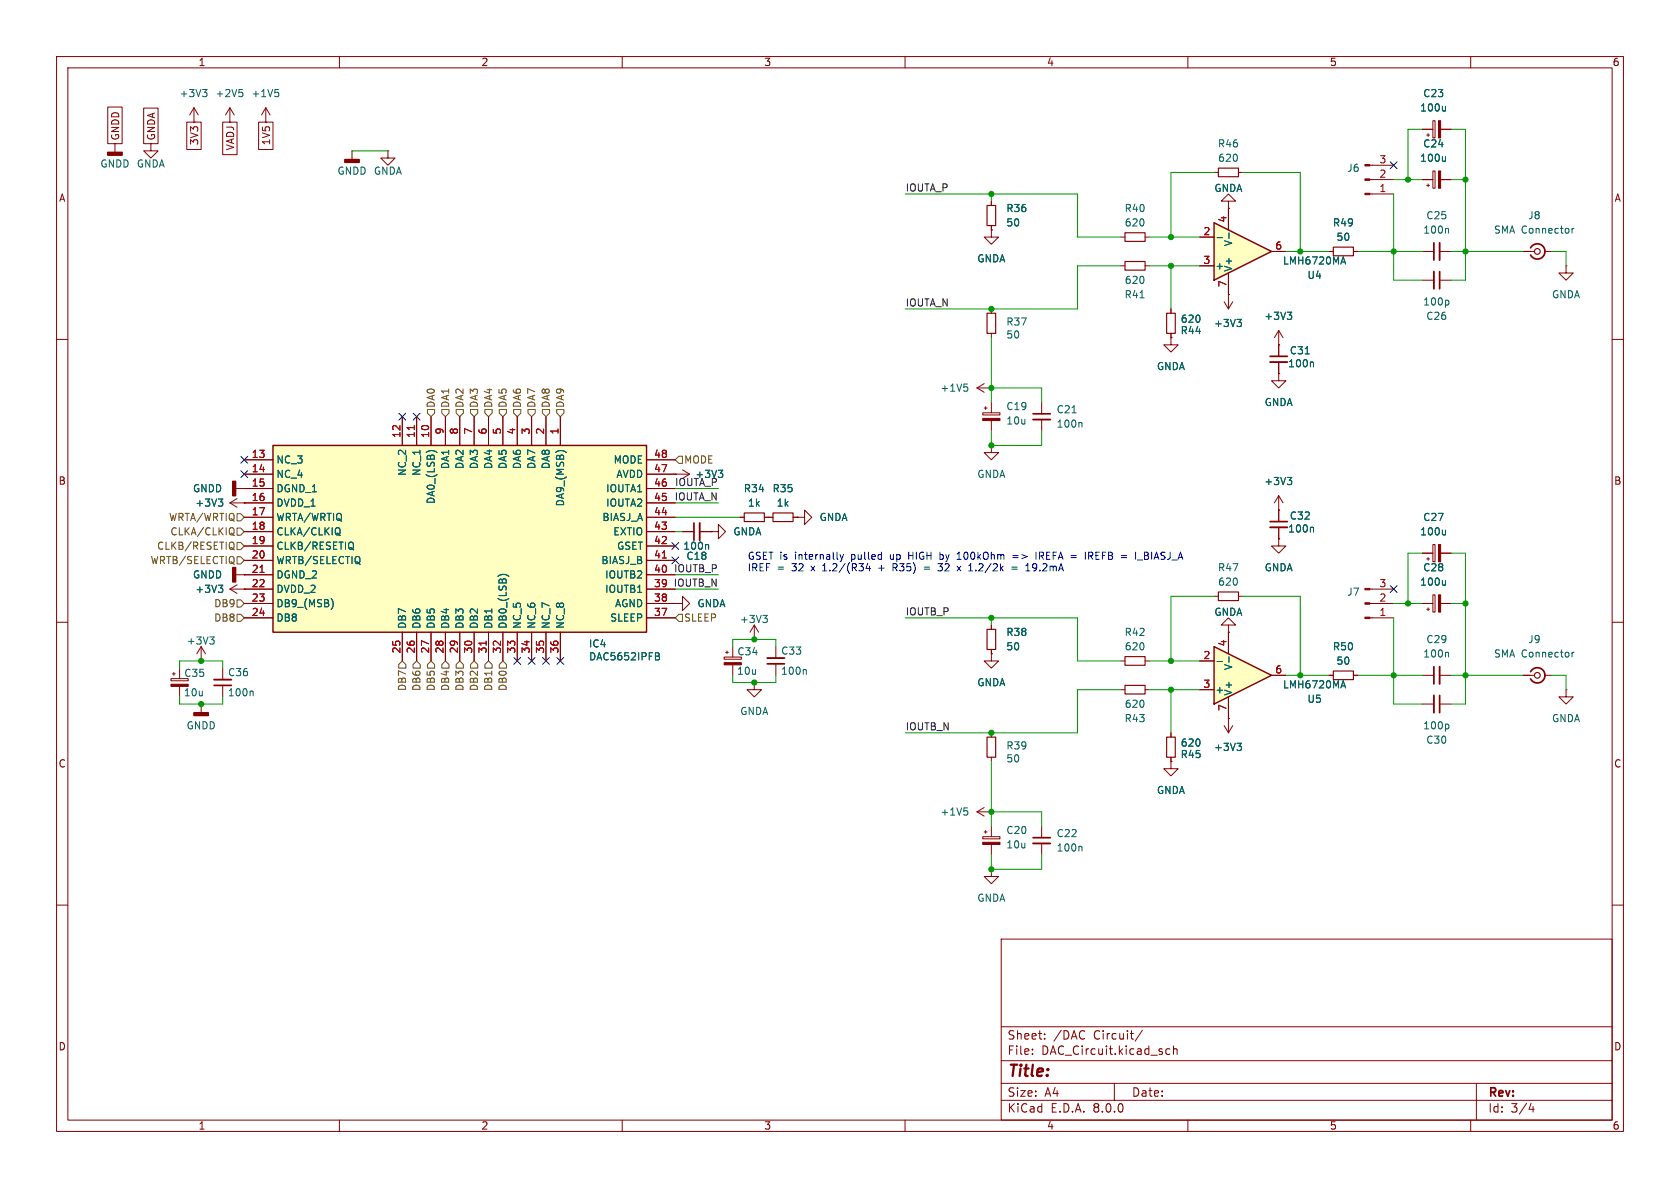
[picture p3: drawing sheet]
<svg xmlns="http://www.w3.org/2000/svg" width="297mm" height="210mm" viewBox="0 0 297 210" stroke-linecap="round" stroke-linejoin="round" font-family="sans-serif">
<defs><g id="words">
<text font-size="2.8" fill="#840000" x="178" y="190.9">Title:</text>
<g font-size="2.1" fill="#840000">
<text x="178" y="184">Sheet:</text>
<text x="186.2" y="184">/DAC</text>
<text x="193.4" y="184">Circuit/</text>
<text x="178" y="186.7">File:</text>
<text x="184.1" y="186.7">DAC_Circuit.kicad_sch</text>
<text x="178" y="196.9">KiCad</text>
<text x="178" y="194.1">Size:</text>
<text x="184.7" y="194.1">A4</text>
<text x="185.7" y="196.9">E.D.A.</text>
<text x="193.3" y="196.9">8.0.0</text>
<text x="200" y="194.1">Date:</text>
<text x="263" y="194.3">Rev:</text>
<text x="263" y="196.9">Id:</text>
<text x="267.1" y="196.9">3/4</text>
</g>
<g font-size="1.8" fill="#840000">
<text x="35" y="11.9">1</text>
<text x="85" y="11.9">2</text>
<text x="135" y="11.9">3</text>
<text x="185" y="11.9">4</text>
<text x="235" y="11.9">5</text>
<text x="285" y="11.9">6</text>
<text x="21.3" y="24.9" transform="rotate(-90 21.3 24.9)">GNDD</text>
<text x="27.6" y="24.9" transform="rotate(-90 27.6 24.9)">GNDA</text>
<text x="35.2" y="25.8" transform="rotate(-90 35.2 25.8)">3V3</text>
<text x="41.6" y="26.7" transform="rotate(-90 41.6 26.7)">VADJ</text>
<text x="47.9" y="25.8" transform="rotate(-90 47.9 25.8)">1V5</text>
<text x="10.3" y="35.9">A</text>
<text x="285.3" y="35.9">A</text>
<text x="10.3" y="85.9">B</text>
<text x="285.3" y="85.9">B</text>
<text x="10.3" y="135.9">C</text>
<text x="285.3" y="135.9">C</text>
<text x="10.3" y="185.9">D</text>
<text x="285.3" y="185.9">D</text>
<text x="35" y="199.9">1</text>
<text x="85" y="199.9">2</text>
<text x="135" y="199.9">3</text>
<text x="185" y="199.9">4</text>
<text x="235" y="199.9">5</text>
<text x="285" y="199.9">6</text>
</g>
<g font-size="1.8" fill="#006464">
<text x="31.6" y="17.4">+3V3</text>
<text x="38" y="17.4">+2V5</text>
<text x="44.3" y="17.4">+1V5</text>
<text x="251.5" y="17.4">C23</text>
<text x="251" y="19.9">100u</text>
<text x="17.6" y="29.8">GNDD GNDA</text>
<text x="215.2" y="26.3">R46</text>
<text x="215.3" y="28.8">620</text>
<text x="251" y="28.8">100u</text>
<text x="251.5" y="26.3">C24</text>
<text x="59.6" y="31.1">GNDD GNDA</text>
<text x="214.6" y="34.1">GNDA</text>
<text x="238.1" y="30.6">J6</text>
<text x="177.8" y="37.7">R36</text>
<text x="177.8" y="40.2">50</text>
<text x="198.7" y="37.7">R40</text>
<text x="198.7" y="40.2">620</text>
<text x="235.5" y="40.2">R49</text>
<text x="251.5" y="41.5">100n</text>
<text x="252.1" y="39">C25</text>
<text x="264" y="41.5">SMA Connector</text>
<text x="270.1" y="39">J8</text>
<text x="172.7" y="46.6">GNDA</text>
<text x="214.8" y="47.9">+</text>
<text x="218" y="43.6" transform="rotate(-90 218 43.6)">V-</text>
<text x="226.7" y="47">LMH6720MA</text>
<text x="236.2" y="42.8">50</text>
<text x="198.7" y="52.9">R41</text>
<text x="198.7" y="50.4">620</text>
<text x="218" y="48.1" transform="rotate(-90 218 48.1)">V+</text>
<text x="231" y="49.5">U4</text>
<text x="274.3" y="52.9">GNDA</text>
<text x="177.8" y="57.8">R37</text>
<text x="208.6" y="59.3">R44</text>
<text x="208.7" y="57.3">620</text>
<text x="214.5" y="58">+3V3</text>
<text x="223.4" y="56.7">+3V3</text>
<text x="251.5" y="54.2">100p</text>
<text x="252" y="56.7">C26</text>
<text x="177.8" y="60">50</text>
<text x="204.4" y="65.6">GNDA</text>
<text x="227.6" y="65.1">100n</text>
<text x="227.9" y="62.8">C31</text>
<text x="166.2" y="69.4">+1V5</text>
<text x="223.5" y="72">GNDA</text>
<text x="177.8" y="72.7">C19</text>
<text x="177.8" y="75.2">10u</text>
<text x="186.7" y="75.8">100n</text>
<text x="186.7" y="73.3">C21</text>
<text x="48.8" y="82.1">NC_3</text>
<text x="79.6" y="83" transform="rotate(-90 79.6 83)">DA1</text>
<text x="82.1" y="83" transform="rotate(-90 82.1 83)">DA2</text>
<text x="84.7" y="83" transform="rotate(-90 84.7 83)">DA3</text>
<text x="87.2" y="83" transform="rotate(-90 87.2 83)">DA4</text>
<text x="89.8" y="83" transform="rotate(-90 89.8 83)">DA5</text>
<text x="92.3" y="83" transform="rotate(-90 92.3 83)">DA6</text>
<text x="94.8" y="83" transform="rotate(-90 94.8 83)">DA7</text>
<text x="97.4" y="83" transform="rotate(-90 97.4 83)">DA8</text>
<text x="108.4" y="82.1">MODE</text>
<text x="34" y="87.2">GNDD</text>
<text x="34.4" y="89.8">+3V3</text>
<text x="48.8" y="84.7">NC_4</text>
<text x="48.8" y="87.2">DGND_1</text>
<text x="48.8" y="89.8">DVDD_1</text>
<text x="72" y="84.2" transform="rotate(-90 72 84.2)">NC_2</text>
<text x="74.5" y="84.2" transform="rotate(-90 74.5 84.2)">NC_1</text>
<text x="77.1" y="89.2" transform="rotate(-90 77.1 89.2)">DA0_(LSB)</text>
<text x="99.9" y="89.6" transform="rotate(-90 99.9 89.6)">DA9_(MSB)</text>
<text x="107.1" y="89.8">IOUTA2</text>
<text x="107.1" y="87.2">IOUTA1</text>
<text x="108.9" y="84.7">AVDD</text>
<text x="122.8" y="84.7">+3V3</text>
<text x="131.4" y="87.2">R34</text>
<text x="132.1" y="89.8">1k</text>
<text x="136.5" y="87.2">R35</text>
<text x="137.2" y="89.8">1k</text>
<text x="172.7" y="84.7">GNDA</text>
<text x="223.4" y="86">+3V3</text>
<text x="48.8" y="92.3">WRTA/WRTIQ</text>
<text x="48.8" y="94.8">CLKA/CLKIQ</text>
<text x="106.4" y="92.3">BIASJ_A</text>
<text x="108.3" y="94.8">EXTIO</text>
<text x="129.5" y="94.8">GNDA</text>
<text x="144.8" y="92.3">GNDA</text>
<text x="227.6" y="94.3">100n</text>
<text x="227.9" y="92">C32</text>
<text x="251" y="94.8">100u</text>
<text x="251.5" y="92.3">C27</text>
<text x="48.8" y="97.4">CLKB/RESETIQ</text>
<text x="48.8" y="99.9">WRTB/SELECTIQ</text>
<text x="106.2" y="99.9">BIASJ_B</text>
<text x="109" y="97.4">GSET</text>
<text x="120.7" y="97.4">100n</text>
<text x="121.2" y="99.2">C18</text>
<text x="215.2" y="101.2">R47</text>
<text x="223.5" y="101.2">GNDA</text>
<text x="251.5" y="101.2">C28</text>
<text x="34" y="102.5">GNDD</text>
<text x="34.4" y="105">+3V3</text>
<text x="48.8" y="102.5">DGND_2</text>
<text x="48.8" y="105">DVDD_2</text>
<text x="48.8" y="107.5">DB9_(MSB)</text>
<text x="106.9" y="105">IOUTB1</text>
<text x="106.9" y="102.5">IOUTB2</text>
<text x="108.6" y="107.5">AGND</text>
<text x="123.2" y="107.5">GNDA</text>
<text x="215.3" y="103.7">620</text>
<text x="238.1" y="105.5">J7</text>
<text x="251" y="103.7">100u</text>
<text x="48.8" y="110.1">DB8</text>
<text x="72" y="111.3" transform="rotate(-90 72 111.3)">DB7</text>
<text x="74.5" y="111.3" transform="rotate(-90 74.5 111.3)">DB6</text>
<text x="77.1" y="111.3" transform="rotate(-90 77.1 111.3)">DB5</text>
<text x="79.6" y="111.3" transform="rotate(-90 79.6 111.3)">DB4</text>
<text x="82.1" y="111.3" transform="rotate(-90 82.1 111.3)">DB3</text>
<text x="84.7" y="111.3" transform="rotate(-90 84.7 111.3)">DB2</text>
<text x="87.2" y="111.3" transform="rotate(-90 87.2 111.3)">DB1</text>
<text x="89.8" y="111.3" transform="rotate(-90 89.8 111.3)">DB0_(LSB)</text>
<text x="92.3" y="111.3" transform="rotate(-90 92.3 111.3)">NC_5</text>
<text x="94.8" y="111.3" transform="rotate(-90 94.8 111.3)">NC_6</text>
<text x="97.4" y="111.3" transform="rotate(-90 97.4 111.3)">NC_7</text>
<text x="99.9" y="111.3" transform="rotate(-90 99.9 111.3)">NC_8</text>
<text x="107.8" y="110.1">SLEEP</text>
<text x="130.7" y="110.3">+3V3</text>
<text x="177.8" y="112.6">R38</text>
<text x="198.7" y="112.6">R42</text>
<text x="214.6" y="109.1">GNDA</text>
<text x="252.1" y="113.9">C29</text>
<text x="270.1" y="113.9">J9</text>
<text x="32.5" y="119.9">C35</text>
<text x="32.9" y="114.1">+3V3</text>
<text x="40.2" y="119.7">C36</text>
<text x="104" y="114.7">IC4</text>
<text x="104" y="116.9">DAC5652IPFB</text>
<text x="130.2" y="119.5">10u</text>
<text x="130.3" y="116.1">C34</text>
<text x="138" y="119.5">100n</text>
<text x="138" y="115.9">C33</text>
<text x="177.8" y="115.2">50</text>
<text x="198.7" y="115.2">620</text>
<text x="218" y="118.6" transform="rotate(-90 218 118.6)">V-</text>
<text x="235.5" y="115.2">R50</text>
<text x="236.2" y="117.7">50</text>
<text x="251.5" y="116.4">100n</text>
<text x="264" y="116.4">SMA Connector</text>
<text x="32.4" y="123.3">10u</text>
<text x="40.2" y="123.3">100n</text>
<text x="172.7" y="121.5">GNDA</text>
<text x="198.7" y="125.3">620</text>
<text x="214.8" y="122.8">+</text>
<text x="218" y="123.1" transform="rotate(-90 218 123.1)">V+</text>
<text x="226.7" y="121.9">LMH6720MA</text>
<text x="231" y="124.4">U5</text>
<text x="32.9" y="129.1">GNDD</text>
<text x="130.8" y="126.6">GNDA</text>
<text x="198.7" y="127.9">R43</text>
<text x="251.5" y="129.1">100p</text>
<text x="252" y="131.7">C30</text>
<text x="274.3" y="127.9">GNDA</text>
<text x="177.8" y="132.7">R39</text>
<text x="177.8" y="135">50</text>
<text x="208.6" y="134.2">R45</text>
<text x="208.7" y="132.2">620</text>
<text x="214.5" y="132.9">+3V3</text>
<text x="204.4" y="140.6">GNDA</text>
<text x="166.2" y="144.4">+1V5</text>
<text x="177.8" y="147.6">C20</text>
<text x="186.7" y="148.2">C22</text>
<text x="177.8" y="150.2">10u</text>
<text x="186.7" y="150.7">100n</text>
<text x="172.7" y="159.6">GNDA</text>
</g>
<g font-size="1.8" fill="#a90000">
<text x="243.8" y="29">3</text>
<text x="243.8" y="34">1</text>
<text x="243.8" y="31.5">2</text>
<text x="212.7" y="41.7">2</text>
<text x="216.9" y="39.4" transform="rotate(-90 216.9 39.4)">4</text>
<text x="212.7" y="46.7">3</text>
<text x="225.4" y="44.2">6</text>
<text x="216.9" y="50.9" transform="rotate(-90 216.9 50.9)">7</text>
<text x="70.9" y="77.5" transform="rotate(-90 70.9 77.5)">12</text>
<text x="73.4" y="77.5" transform="rotate(-90 73.4 77.5)">11</text>
<text x="75.9" y="77.5" transform="rotate(-90 75.9 77.5)">10</text>
<text x="78.5" y="76.9" transform="rotate(-90 78.5 76.9)">9</text>
<text x="81" y="76.9" transform="rotate(-90 81 76.9)">8</text>
<text x="83.6" y="76.9" transform="rotate(-90 83.6 76.9)">7</text>
<text x="86.1" y="76.9" transform="rotate(-90 86.1 76.9)">6</text>
<text x="88.6" y="76.9" transform="rotate(-90 88.6 76.9)">5</text>
<text x="91.2" y="76.9" transform="rotate(-90 91.2 76.9)">4</text>
<text x="93.7" y="76.9" transform="rotate(-90 93.7 76.9)">3</text>
<text x="96.3" y="76.9" transform="rotate(-90 96.3 76.9)">2</text>
<text x="98.8" y="76.9" transform="rotate(-90 98.8 76.9)">1</text>
<text x="44.4" y="81">13</text>
<text x="44.4" y="83.6">14</text>
<text x="115.5" y="83.6">47</text>
<text x="115.5" y="81">48</text>
<text x="44.4" y="86.1">15</text>
<text x="44.4" y="88.6">16</text>
<text x="115.5" y="88.6">45</text>
<text x="115.5" y="86.1">46</text>
<text x="44.4" y="91.2">17</text>
<text x="44.4" y="93.7">18</text>
<text x="115.5" y="93.7">43</text>
<text x="115.5" y="91.2">44</text>
<text x="44.4" y="96.3">19</text>
<text x="44.4" y="98.8">20</text>
<text x="44.4" y="101.3">21</text>
<text x="115.5" y="101.3">40</text>
<text x="115.5" y="98.8">41</text>
<text x="115.5" y="96.3">42</text>
<text x="44.4" y="103.9">22</text>
<text x="44.4" y="106.4">23</text>
<text x="115.5" y="106.4">38</text>
<text x="115.5" y="103.9">39</text>
<text x="243.8" y="106.4">2</text>
<text x="243.8" y="103.9">3</text>
<text x="44.4" y="109">24</text>
<text x="115.5" y="109">37</text>
<text x="243.8" y="109">1</text>
<text x="70.9" y="115.6" transform="rotate(-90 70.9 115.6)">25</text>
<text x="73.4" y="115.6" transform="rotate(-90 73.4 115.6)">26</text>
<text x="75.9" y="115.6" transform="rotate(-90 75.9 115.6)">27</text>
<text x="78.5" y="115.6" transform="rotate(-90 78.5 115.6)">28</text>
<text x="81" y="115.6" transform="rotate(-90 81 115.6)">29</text>
<text x="83.6" y="115.6" transform="rotate(-90 83.6 115.6)">30</text>
<text x="86.1" y="115.6" transform="rotate(-90 86.1 115.6)">31</text>
<text x="88.6" y="115.6" transform="rotate(-90 88.6 115.6)">32</text>
<text x="91.2" y="115.6" transform="rotate(-90 91.2 115.6)">33</text>
<text x="93.7" y="115.6" transform="rotate(-90 93.7 115.6)">34</text>
<text x="96.3" y="115.6" transform="rotate(-90 96.3 115.6)">35</text>
<text x="98.8" y="115.6" transform="rotate(-90 98.8 115.6)">36</text>
<text x="212.7" y="116.6">2</text>
<text x="216.9" y="114.4" transform="rotate(-90 216.9 114.4)">4</text>
<text x="225.4" y="119.1">6</text>
<text x="212.7" y="121.7">3</text>
<text x="216.9" y="125.8" transform="rotate(-90 216.9 125.8)">7</text>
</g>
<g font-size="1.8" fill="#0f0f0f">
<text x="160" y="33.9">IOUTA_P</text>
<text x="160" y="54.3">IOUTA_N</text>
<text x="119.2" y="88.6">IOUTA_N</text>
<text x="119.2" y="86">IOUTA_P</text>
<text x="119.1" y="101.3">IOUTB_P</text>
<text x="119" y="103.8">IOUTB_N</text>
<text x="160" y="108.9">IOUTB_P</text>
<text x="160" y="129.2">IOUTB_N</text>
</g>
<g font-size="1.8" fill="#725600">
<text x="77.1" y="72.2" transform="rotate(-90 77.1 72.2)">DA0</text>
<text x="79.6" y="72.2" transform="rotate(-90 79.6 72.2)">DA1</text>
<text x="82.1" y="72.2" transform="rotate(-90 82.1 72.2)">DA2</text>
<text x="84.7" y="72.2" transform="rotate(-90 84.7 72.2)">DA3</text>
<text x="87.2" y="72.2" transform="rotate(-90 87.2 72.2)">DA4</text>
<text x="89.8" y="72.2" transform="rotate(-90 89.8 72.2)">DA5</text>
<text x="92.3" y="72.2" transform="rotate(-90 92.3 72.2)">DA6</text>
<text x="94.8" y="72.2" transform="rotate(-90 94.8 72.2)">DA7</text>
<text x="97.4" y="72.2" transform="rotate(-90 97.4 72.2)">DA8</text>
<text x="99.9" y="72.2" transform="rotate(-90 99.9 72.2)">DA9</text>
<text x="120.8" y="82.1">MODE</text>
<text x="29.8" y="92.3">WRTA/WRTIQ</text>
<text x="30" y="94.8">CLKA/CLKIQ</text>
<text x="26.5" y="99.9">WRTB/SELECTIQ</text>
<text x="27.7" y="97.4">CLKB/RESETIQ</text>
<text x="37.8" y="107.5">DB9</text>
<text x="37.8" y="110.1">DB8</text>
<text x="120.8" y="110.1">SLEEP</text>
<text x="72" y="122.3" transform="rotate(-90 72 122.3)">DB7</text>
<text x="74.5" y="122.3" transform="rotate(-90 74.5 122.3)">DB6</text>
<text x="77.1" y="122.3" transform="rotate(-90 77.1 122.3)">DB5</text>
<text x="79.6" y="122.3" transform="rotate(-90 79.6 122.3)">DB4</text>
<text x="82.1" y="122.3" transform="rotate(-90 82.1 122.3)">DB3</text>
<text x="84.7" y="122.3" transform="rotate(-90 84.7 122.3)">DB2</text>
<text x="87.2" y="122.3" transform="rotate(-90 87.2 122.3)">DB1</text>
<text x="89.8" y="122.3" transform="rotate(-90 89.8 122.3)">DB0</text>
</g>
<g font-size="1.8" fill="#0000c2">
<text x="132.1" y="99.2">GSET is</text>
<text x="132.1" y="101.2">IREF</text>
<text x="137.4" y="101.2">=</text>
<text x="140.1" y="101.2">32</text>
<text x="140.7" y="99.2">internally</text>
<text x="143.7" y="101.2">x</text>
<text x="145.9" y="101.2">1.2/(R34</text>
<text x="150.8" y="99.2">pulled</text>
<text x="156" y="101.2">+</text>
<text x="157.8" y="99.2">up</text>
<text x="158.7" y="101.2">R35)</text>
<text x="161.3" y="99.2">HIGH</text>
<text x="164.4" y="101.2">=</text>
<text x="167" y="99.2">by</text>
<text x="167.1" y="101.2">32</text>
<text x="170.3" y="99.2">100kOhm</text>
<text x="170.7" y="101.2">x</text>
<text x="172.9" y="101.2">1.2/2k</text>
<text x="180.3" y="99.2">=&gt;</text>
<text x="180.7" y="101.2">=</text>
<text x="183.4" y="101.2">19.2mA</text>
<text x="184.6" y="99.2">IREFA =</text>
<text x="193.7" y="99.2">IREFB</text>
<text x="203" y="99.2">I_BIASJ_A</text>
</g>
</g></defs>
<g fill="none" stroke="#840000" stroke-width=".18">
<path d="M10 10h277v190h-277zM12 12h273v186h-273zM60 10v2M110 10v2M160 10v2M210 10v2M260 10v2M20.3 25.4v1.5M10 60h2M175.3 40.6v1.3h1.2l-1.2 1.3-1.3-1.3h1.3M175.3 40.6h.1M198.1 41.9h.8"/>
<path d="M202.4 41.9h.8M251.5 49.5h2M254.5 49.5h2M285 60h2M41.7 86.4h1.5M43.2 86.4h.1M119.4 83.8h.1M119.4 83.8h2.5M120.6 83.1l1.3 .7M121.9 83.8l-1.3 .8M125.7 94h1.3v-1.3l1.3 1.3-1.3 1.3v-1.3M125.7 94h.1"/>
<path d="M130.8 91.4h.8M135.1 91.4h1.6M140.2 91.4h.8M141 91.4h1.2v-1.2l1.3 1.2-1.3 1.3v-1.3M141 91.4h.1M226.1 95.3v1.2h1.2l-1.2 1.3-1.3-1.3h1.3M226.1 95.3h.1M251.5 97.8h1.8M252.2 98.8h.5M252.5 98.6v.5M253.3 96.3h.4v3h-.4zM254.7 97.8h1.8"/>
<path d="M10 110h2M40.6 104.1h2.6M40.6 104.1l1.3 .8M41.7 101.6h1.5M41.9 103.4l-1.3 .7M43.2 104.1h.1M43.2 101.6h.1M119.4 106.7h1.2v1.3l1.3-1.3-1.3-1.3v1.3M119.4 106.7h.1M217.2 110.5h-1.3l1.3-1.3 1.2 1.3h-1.2v1.3M217.2 111.8h.1M234.9 119.4h.8"/>
<path d="M239.3 119.4h.7M242.2 104.1h4.2M242.2 106.7h4.2M242.2 109.2h4.2M251.5 106.7h1.8M252.2 107.7h.5M252.5 107.4v.6M253.3 105.2h.4v3h-.4zM254.7 106.7h1.8M269.2 119.4h2.1M273 119.4h1.3M285 110h2"/>
<path d="M216.4 128.3l.8 1.2M217.2 127h.1M217.2 127v2.5M217.9 128.3l-.7 1.2M276.9 121.9v1.3h1.2l-1.2 1.3-1.3-1.3h1.3M276.9 121.9h.1M10 160h2M285 160h2M177 166h108v32h-108zM60 198v2M110 198v2M160 198v2"/>
<path d="M177 194.5h108M177 191.5h108M177 187.5h108M177 181.5h108M182.5 186.3v.1M182.5 185.5v.1M184.7 183.6v.1M184.7 182.8v.1M197 191.5v3M202 182.1l-1.3 2M206.8 185.5l-.4-.1-.3 .3v.4l.1 .2h.6M207.5 185.5l.2-.1 .3 .1 .1 .9"/>
<path d="M207.5 184.9v1.5M210 198v2M260 198v2M261 191.5v6.5M270.7 195l-.4 1.1h.9M271 195.6v1"/>
</g>
<g fill="#840000" stroke="#840000" stroke-width=".25">
<path d="M41.1 85.1h.6v2.5h-.6z"/>
<path d="M19 26.9h2.6v.5h-2.6z"/>
<path d="M41.1 100.3h.6v2.6h-.6z"/>
</g>
<g fill="none" stroke="#006464" stroke-width=".18">
<path d="M255.9 53.1l.2 .2v.4l-.2 .2M127 83.1h.8l-.4 .5M127.5 83.6l.3 .3v.3l-.3 .2M255.5 93.7v.9M255.5 94.4l-.1 .2M38.6 103.4h.8l-.4 .5M39.1 103.9l.3 .3v.3l-.3 .2M255.5 102.6v.8M255.5 103.3l-.1 .1M277.9 115.3v.8M278.3 115.3l-.4 .2M218.7 131.4h.8l-.5 .5"/>
<path d="M219.2 131.9l.3 .2v.3l-.3 .3"/>
</g>
<g fill="none" stroke="#840000" stroke-width=".2">
<path d="M198.9 41.1h3.5v1.6h-3.5zM131.6 90.7h3.5v1.5h-3.5zM136.7 90.7h3.5v1.5h-3.5zM235.7 118.6h3.6v1.5h-3.6z"/>
<circle cx="271.8" cy="119.4" r=".51"/>
</g>
<path d="M254.5 48v3.1M270.6 118.7a1.35 1.35 0 0 1 2-.4 1.35 1.35 0 0 1 0 2.1 1.35 1.35 0 0 1-2-.4" fill="none" stroke="#840000" stroke-width=".3"/>
<g fill="#840000" stroke="#840000" stroke-width=".18">
<path d="M241.3 104h.9v.3h-.9z"/>
<path d="M241.3 106.6h.9v.2h-.9z"/>
<path d="M241.3 109.1h.9v.2h-.9z"/>
<path d="M254.3 105.2h.4v3h-.4z"/>
<path d="M254.3 96.3h.4v3h-.4z"/>
</g>
<path d="M253.5 48v3.1" fill="none" stroke="#840000" stroke-width=".33"/>
<path d="M214.6 114.3l10.2 5.1-10.2 5.1z" fill="#ffffc2"/>
<path d="M214.6 114.3l10.2 5.1-10.2 5.1z" fill="none" stroke="#840000" stroke-width=".25"/>
<g fill="none" stroke="#840000" stroke-width=".18">
<path d="M47 19.1l-.8 1.2M47 19.1v2.5M47 19.1l.8 1.2M47 21.6h.1M68.6 26.7v1.2h1.2l-1.2 1.3-1.3-1.3h1.3M68.6 26.7h.1M175.3 35.6v.7M175.3 39.9v.7M214.6 30.5h.8M217.2 35.6h-1.3l1.3-1.3 1.2 1.3h-1.2v1.2M217.2 36.8h.1M218.9 30.5h.8"/>
<path d="M242.2 31.8h4.2M242.2 29.2h4.2M242.2 34.3h4.2M251.5 31.8h1.8M252.2 32.8h.5M252.5 32.5v.5M253.3 30.2h.4v3.1h-.4zM254.7 31.8h1.8M175.3 54.6v.8M175.3 58.9v.8M207 59.7v1.3h-1.3l1.3 1.2 1.3-1.2h-1.3M207 59.7h.1"/>
<path d="M207 54.6v.8M207 58.9v.8M226.1 58.4v4.6M226.1 58.4l-.8 1.3M226.1 58.4l.7 1.3M172.7 68.6l1.3 .7M172.7 68.6h2.6M173.7 73h3.1v.4h-3.1zM174 67.8l-1.3 .8M174 72.1h.5M174.2 71.9v.5M175.3 78.7v1.3h1.2l-1.2 1.3-1.3-1.3h1.3"/>
<path d="M175.3 78.7h.1M175.3 68.6h.1M175.3 71.1v1.9M175.3 74.3v1.9M184.1 71.1v2.1M184.1 74.2v2M226.1 66v1.3h1.2l-1.2 1.3-1.3-1.3h1.3M226.1 66h.1M226.1 61h.1M226.1 64v2M120.6 94h2.1M123.7 94h2"/>
<path d="M226.1 90.2h.1M226.1 87.6v4.6M226.1 93.2v2.1M226.1 87.6l-.8 1.3M226.1 87.6l.7 1.3M128 116.2h3.1v.3h-3.1zM128.3 115.3h.5M128.5 115.1v.5M129.5 114.3v1.9M129.5 117.5v1.9M133.3 113h.1M133.3 110.5l.8 1.3"/>
<path d="M133.3 110.5v2.5M133.3 110.5l-.7 1.3M175.3 110.5v.8M175.3 114.8v.8M212.1 116.8h2.5M214.6 105.4h.8M217.2 111.8v3.8M218.9 105.4h.8M224.8 119.4h2.5M251.5 119.4h2M254.5 119.4h2M212.1 121.9h2.5"/>
<path d="M217.2 123.2v3.8M251.5 124.5h2M254.5 124.5h2"/>
</g>
<g fill="none" stroke="#006464" stroke-width=".18">
<path d="M48.6 15.8h.6M49 16.3l.3 .2v.3l-.3 .3M255.5 27.7v.8M255.5 28.4l-.1 .1M227.6 55.2h.8l-.5 .5M228.1 55.7l.3 .2v.3l-.3 .3M170.4 67.9h.6M170.9 68.4l.2 .2v.3l-.2 .3M189.5 73h.7M191.1 74.7l.2 .2v.6M230.7 62.6h.8M232 64l.2 .2v.6"/>
<path d="M125.1 96.3l.2 .1v.7M227.6 84.4h.8l-.5 .5M228.1 84.9l.3 .2v.3l-.3 .3M232 93.2l.2 .2v.7M134.9 108.8h.7l-.4 .5M135.4 109.3l.2 .2v.3l-.2 .3M215.2 116.9h.9M217.3 116.1v1M255.9 115.3l.2 .2v.6M237.2 121.2h.6M237.5 120.3l.4 1.3M255.9 128l.2 .2v.4l-.2 .2"/>
</g>
<path d="M182.6 74.2h3.1M224.5 64h3.1M123.7 92.5v3M224.5 93.2h3.1M254.5 117.9v3M253.5 122.9v3.1" fill="none" stroke="#840000" stroke-width=".33"/>
<path d="M182.6 73.2h3.1M224.5 63h3.1M122.7 92.5v3M224.5 92.2h3.1M253.5 117.9v3M254.5 122.9v3.1" fill="none" stroke="#840000" stroke-width=".3"/>
<path d="M174.5 36.3h1.5v3.6h-1.5zM215.4 29.7h3.5v1.5h-3.5zM174.5 55.4h1.5v3.5h-1.5zM206.2 55.4h1.6v3.5h-1.6zM174.5 111.3h1.5v3.5h-1.5zM215.4 104.6h3.5v1.6h-3.5z" fill="none" stroke="#840000" stroke-width=".2"/>
<g fill="#840000" stroke="#840000" stroke-width=".18">
<path d="M254.3 30.2h.4v3.1h-.4z"/>
<path d="M241.3 29.1h.9v.2h-.9z"/>
<path d="M241.3 31.6h.9v.3h-.9z"/>
<path d="M241.3 34.2h.9v.2h-.9z"/>
<path d="M128 117.1h3.1v.4h-3.1z"/>
<path d="M173.7 74h3.1v.3h-3.1z"/>
</g>
<path d="M214.6 39.4l10.2 5.1-10.2 5z" fill="#ffffc2"/>
<path d="M214.6 39.4l10.2 5.1-10.2 5z" fill="none" stroke="#840000" stroke-width=".25"/>
<g fill="none" stroke="#840000" stroke-width=".18">
<path d="M34.3 19.1l-.8 1.2M34.3 19.1v2.5M34.3 19.1l.8 1.2M40.6 19.1l-.7 1.2M40.6 19.1v2.5M40.6 19.1l.8 1.2M26.7 25.4v1.3h1.2l-1.2 1.2-1.3-1.2h1.3M34.3 21.6h.1M40.6 21.6h.1M62.2 26.7h.1M62.2 26.7v1.5M217.2 36.8v3.8"/>
<path d="M251.5 22.9h1.8M252.2 23.9h.5M252.5 23.6v.5M253.3 21.3h.4v3.1h-.4zM254.7 22.9h1.8M198.1 47h.8M202.4 47h.8M212.1 41.9h2.5M212.1 47h2.5M216.4 53.3l.8 1.3M217.2 52.1h.1M217.2 48.3v6.3"/>
<path d="M217.9 53.3l-.7 1.3M224.8 44.5h2.5M234.9 44.5h.8M239.3 44.5h.7M251.5 44.5h2M254.5 44.5h2M269.2 44.5h2.1M273 44.5h1.3M276.9 47v1.3h1.2l-1.2 1.2-1.3-1.2h1.3M276.9 47h.1M137.2 114.3v2M137.2 117.3v2.1"/>
<path d="M175.3 115.6v1.2h1.2l-1.2 1.3-1.3-1.3h1.3M175.3 115.6h.1M198.1 116.8h.8M202.4 116.8h.8M133.3 120.7v1.2h-1.2l1.2 1.3 1.3-1.3h-1.3M133.3 120.7h.1M175.3 129.5v.8M175.3 133.9v.7M198.1 121.9h.8M202.4 121.9h.8M207 134.6v1.3h-1.3l1.3 1.3 1.3-1.3h-1.3M207 134.6h.1"/>
<path d="M207 129.5v.8M207 133.9v.7M172.7 143.5l1.3 .8M172.7 143.5h2.6M173.7 147.9h3.1v.4h-3.1zM174 147.1h.5M174 142.7l-1.3 .8M174.2 146.8v.5M175.3 153.7v1.2h1.2l-1.2 1.3-1.3-1.3h1.3M175.3 153.7h.1M175.3 143.5h.1M175.3 146.1v1.8"/>
<path d="M175.3 149.3v1.8M184.1 146.1v2M184.1 149.1v2"/>
</g>
<g fill="none" stroke="#006464" stroke-width=".18">
<path d="M35.8 15.8h.8l-.4 .5M36.3 16.3l.3 .2v.3l-.3 .3M42.3 15.8h.6M42.7 16.3l.2 .2v.3l-.2 .3M255.5 18.8v.8M255.5 19.5l-.1 .1M201.5 52.6h.8M215.2 42h.9M217.3 41.2v.9M218.7 56.5h.8l-.5 .4M219.2 56.9l.3 .3v.3l-.3 .2M237.2 46.3h.6"/>
<path d="M237.5 45.4l.4 1.3M255.9 40.4l.2 .2v.6M277.9 40.4v.8M278.3 40.4l-.4 .2M142.4 118.4l.1 .1v.7M170.4 142.8h.6M170.9 143.3l.2 .2v.3l-.2 .3M191.1 149.6l.2 .2v.6"/>
</g>
<g fill="none" stroke="#840000" stroke-width=".2">
<path d="M198.9 46.2h3.5v1.6h-3.5zM235.7 43.7h3.6v1.5h-3.6zM198.9 116.1h3.5v1.5h-3.5zM174.5 130.3h1.5v3.6h-1.5zM198.9 121.2h3.5v1.5h-3.5zM206.2 130.3h1.6v3.6h-1.6z"/>
<circle cx="271.8" cy="44.5" r=".51"/>
</g>
<path d="M254.5 42.9v3.1M135.6 116.3h3.1M182.6 149.1h3.1" fill="none" stroke="#840000" stroke-width=".33"/>
<path d="M253.5 42.9v3.1M270.6 43.8a1.35 1.35 0 0 1 2-.4 1.35 1.35 0 0 1 0 2.1 1.35 1.35 0 0 1-2-.4M135.6 117.3h3.1M182.6 148.1h3.1" fill="none" stroke="#840000" stroke-width=".3"/>
<path d="M61 28.2h2.5v.5h-2.5z" fill="#840000" stroke="#840000" stroke-width=".25"/>
<g fill="#840000" stroke="#840000" stroke-width=".18">
<path d="M254.3 21.3h.4v3.1h-.4z"/>
<path d="M173.7 148.9h3.1v.4h-3.1z"/>
</g>
<path d="M48.3 78.7h66v33.1h-66z" fill="#ffffc2"/>
<path d="M48.3 78.7h66v33.1h-66z" fill="none" stroke="#840000" stroke-width=".25"/>
<g fill="none" stroke="#840000" stroke-width=".18">
<path d="M19 18.9h2.6v6.5h-2.6zM25.4 19.1h2.5v6.3h-2.5zM33 21.6h2.6v4.8h-2.6zM39.4 21.6h2.5v5.7h-2.5zM45.7 21.6h2.6v4.8h-2.6zM175.3 35.6v.7M175.3 39.9v.7M217.2 36.8h.1M217.2 36.8v3.8M251.5 31.8h1.8M251.5 22.9h1.8M254.7 31.8h1.8"/>
<path d="M254.7 22.9h1.8M175.3 40.6h.1M207 59.7h.1M207 54.6v.8M207 58.9v.8M212.1 41.9h2.5M212.1 47h2.5M217.2 52.1h.1M217.2 48.3v3.8M224.8 44.5h2.5M234.9 44.5h.8M239.3 44.5h.7"/>
<path d="M71.1 73.7v5M73.7 73.7v5M76.2 73.7v5M78.7 73.7v5M81.3 73.7v5M83.8 73.7v5M86.4 73.7v5M88.9 73.7v5M91.4 73.7v5M94 73.7v5M96.5 73.7v5M99.1 73.7v5"/>
<path d="M226.1 66h.1M226.1 61h.1M226.1 61v2M226.1 64v2M40.6 88.9h7.7M40.6 88.9l1.3 .8M41.9 88.1l-1.3 .8M43.2 88.9h.1M43.2 86.4h.1M43.2 81.3h5.1M43.2 83.8h5.1M43.2 86.4h5.1"/>
<path d="M43.2 91.4h5.1M43.2 94h5.1M43.2 96.5h5.1M43.2 99.1h5.1M114.3 81.3h5.1M114.3 83.8h5.1M114.3 86.4h5.1M114.3 88.9h5.1M114.3 91.4h5.1M114.3 94h5.1M114.3 96.5h5.1M114.3 99.1h5.1"/>
<path d="M119.4 83.8h.1M120.6 94h2.1M123.7 94h2M125.7 94h.1M130.8 91.4h.8M135.1 91.4h1.6M140.2 91.4h.8M141 91.4h.1M226.1 90.2h.1M226.1 95.3h.1M226.1 90.2v2M226.1 93.2v2.1"/>
<path d="M251.5 97.8h1.8M254.7 97.8h1.8M30.2 120h3.1v.3h-3.1zM30.5 119.1h.5M30.7 118.9v.5M31.7 118.1v1.9M35.6 116.8h.1M35.6 114.3l.7 1.3M35.6 114.3v2.5M35.6 114.3l-.8 1.3M39.4 118.1v2M43.2 104.1h.1"/>
<path d="M43.2 101.6h.1M43.2 101.6h5.1M43.2 104.1h5.1M43.2 106.7h5.1M43.2 109.2h5.1M71.1 111.8v5M73.7 111.8v5M76.2 111.8v5M78.7 111.8v5M81.3 111.8v5M83.8 111.8v5M86.4 111.8v5"/>
<path d="M88.9 111.8v5M91.4 111.8v5M94 111.8v5M96.5 111.8v5M99.1 111.8v5M114.3 101.6h5.1M114.3 104.1h5.1M114.3 106.7h5.1M114.3 109.2h5.1M119.4 106.7h.1M175.3 115.6h.1M175.3 110.5v.8"/>
<path d="M175.3 114.8v.8M212.1 116.8h2.5M217.2 111.8h.1M217.2 111.8v3.8M224.8 119.4h2.5M234.9 119.4h.8M239.3 119.4h.7M251.5 106.7h1.8M254.7 106.7h1.8M31.7 121.3v1.9M35.6 124.5h.1M35.6 124.5v1.5"/>
<path d="M39.4 121.2v2M207 134.6h.1M207 129.5v.8M207 133.9v.7M212.1 121.9h2.5M217.2 127h.1M217.2 123.2v3.8"/>
</g>
<g fill="none" stroke="#006464" stroke-width=".18">
<path d="M255.5 18.8v.8M255.5 19.5l-.1 .1M255.5 27.7v.8M255.5 28.4l-.1 .1M215.2 42h.9M217.3 41.2v.9M218.7 56.5h.8l-.5 .4M219.2 56.9l.3 .3v.3l-.3 .2M227.6 55.2h.8l-.5 .5M228.1 55.7l.3 .2v.3l-.3 .3M237.2 46.3h.6M237.5 45.4l.4 1.3"/>
<path d="M75.7 79.8l.5-.1 .7 .1M98.7 79.7h.9M230.7 62.6h.8M232 64l.2 .2v.6M38.6 88.2h.8l-.4 .5M39.1 88.7l.3 .2v.3l-.3 .3M59.6 93.3a.43 .43 0 0 1 .5 .4v.4l-.2 .4M59.6 94.3l.3 .2M59.9 94.5l.3 .2M59.9 94.5l-.3 .1M62.1 96.9l.2 .1M62.2 95.8l.1 .1a.9 .9 0 0 1 0 1.1"/>
<path d="M62.3 97l.2 .2M62.3 97l-.1 .1M125.1 96.3l.2 .1v.7M127 83.1h.8l-.4 .5M127.5 83.6l.3 .3v.3l-.3 .2M227.6 84.4h.8l-.5 .5M228.1 84.9l.3 .2v.3l-.3 .3M232 93.2l.2 .2v.7M255.5 93.7v.9M255.5 94.4l-.1 .2M37.1 112.6h.8l-.5 .5M37.6 113.1l.3 .2v.3l-.3 .3"/>
<path d="M38.6 103.4h.8l-.4 .5M39.1 103.9l.3 .3v.3l-.3 .2M58.6 105.9a1.49 1.49 0 0 1 0 1.8M88.1 101.8a1.49 1.49 0 0 1 1.8 0M115.9 115.4l.6 .1v.3l-.2 .2M115.9 116h.4M116.3 116l.3 .2-.1 .3-.6 .2M215.2 116.9h.9M217.3 116.1v1M255.5 102.6v.8M255.5 103.3l-.1 .1M44.6 122.2l.2 .1v.7"/>
<path d="M218.7 131.4h.8l-.5 .5M219.2 131.9l.3 .2v.3l-.3 .3M237.2 121.2h.6M237.5 120.3l.4 1.3"/>
</g>
<path d="M73.2 75.2v.8M117.1 98.6h.7M46 101.2h.7M85.9 113.3v.8" fill="none" stroke="#a90000" stroke-width=".18"/>
<path d="M30.2 121h3.1v.3h-3.1z" fill="#840000" stroke="#840000" stroke-width=".18"/>
<path d="M34.3 126h2.5v.5h-2.5z" fill="#840000" stroke="#840000" stroke-width=".25"/>
<path d="M37.8 120.1h3.1" fill="none" stroke="#840000" stroke-width=".33"/>
<path d="M37.8 121.2h3.1" fill="none" stroke="#840000" stroke-width=".3"/>
<g fill="none" stroke="#725600" stroke-width=".18">
<path d="M75.6 72.4h1.2v.6l-.6 .7-.6-.7zM78.1 72.4h1.3v.6l-.7 .7-.6-.7zM80.6 72.4h1.3v.6l-.6 .7-.7-.7zM83.2 72.4h1.3v.6l-.7 .7-.6-.7zM85.7 72.4h1.3v.6l-.6 .7-.7-.7zM88.3 72.4h1.2v.6l-.6 .7-.6-.7zM90.8 72.4h1.3v.6l-.7 .7-.6-.7zM93.3 72.4h1.3v.6l-.6 .7-.7-.7zM95.9 72.4h1.3v.6l-.7 .7-.6-.7zM98.4 72.4h1.3v.6l-.6 .7-.7-.7zM40.8 93.3a.43 .43 0 0 1 .6 .4v.4a.43 .43 0 0 1-.6 .5M40.9 94.3l.5 .4"/>
<path d="M41 96.9l.4 .3M41.1 95.8l.1 .1a.81 .81 0 0 1-.1 1.2M41.9 95.9h.6l.7 .6-.7 .7h-.6zM41.9 93.3h.6l.7 .7-.7 .6h-.6zM41.9 90.8h.6l.7 .6-.7 .7h-.6zM41.9 98.4h.6l.7 .7-.7 .6h-.6zM119.4 81.3l.6-.7h.6v1.3h-.6zM41.9 108.6h.6l.7 .6-.7 .7h-.6zM41.9 106h.6l.7 .7-.7 .6h-.6zM71.1 116.8l.7 .7v.6h-1.3v-.6zM73 117.5l.7-.7 .6 .7v.6h-1.3zM76.2 116.8l.6 .7v.6h-1.2v-.6z"/>
<path d="M78.7 116.8l.7 .7v.6h-1.3v-.6zM81.3 116.8l.6 .7v.6h-1.3v-.6zM83.2 117.5l.6-.7 .7 .7v.6h-1.3zM86.4 116.8l.6 .7v.6h-1.3v-.6zM88.9 116.8l.6 .7v.6h-1.2v-.6zM120 108.6h.6v1.3h-.6l-.6-.7z"/>
</g>
<g fill="none" stroke="#0000c2" stroke-width=".18">
<path d="M148.5 98l.3 .9M148.8 98.9l-.3 .4M149.1 98l-.3 .9M153.4 99.6l-.3 .9h.8M157.9 99.6v1.3M160.7 97.6v1.3M160.7 98.2h.7M165.8 99.6h.8l-.4 .5 .3 .1 .1 .2M166.2 98.8l.3 .1M166.5 98l-.3 .1M169.2 98.9h.7M169.4 97.8l.2-.2v1.3"/>
<path d="M171.5 99.8l.1-.2v1.3M179 98.2h1M179 98.6h1M181.5 100l.2-.4v1.3M182.7 99.7l-.1 .5 .1 .2h.3M182.8 99.6h.2M183.2 97.6v1.3M183.8 98.3h.4M184.1 98.3l.4 .6M184.2 97.6h-.4v1.3M192.5 97.6h.5l.2 .2-.1 .4-.6 .1M192.8 98.3l.4 .6"/>
<path d="M200.8 97.6v1.3M201.1 99h.9M202.3 98.2h.5M202.8 97.6h-.5v1.3h.5M145.4 100.9h.8M153.7 100.1v.8M155.3 100.4h1M157.9 100.3h.5M158.2 100.3l.4 .6M163.4 100.3h1M163.4 100.6h1M166.6 100.7l-.3 .2h-.3"/>
<path d="M169.2 100.1l.7 .8M169.9 100.1l-.7 .8M172.5 100.8v.1M178.9 100.3h.9M178.9 100.6h.9M183 100.9h-.3"/>
</g>
<g fill="none" stroke="#009600" stroke-width=".18">
<path d="M62.2 26.7h6.4M160 34.3h30.5v7.6h7.6M175.3 34.3v1.3M214.6 30.5h-7.6v11.4M219.7 30.5h10.2v14M246.4 34.3v15.2h5.1M246.4 31.8h5.1M251.5 22.9h-2.6v8.9M256.5 22.9h2.6v26.6h-2.6M256.5 31.8h2.6M175.3 59.7v11.4M198.1 47h-7.6v7.6h-30.5"/>
<path d="M203.2 41.9h8.9M203.2 47h8.9M207 47v7.6M227.3 44.5h7.6M240 44.5h11.5M256.5 44.5h12.7M274.3 44.5h2.6v2.5M175.3 76.2v2.5h8.8v-2.5M175.3 68.6h8.8v2.5M119.4 88.9h7.6M119.4 86.4h7.6M119.4 91.4h11.4"/>
<path d="M119.4 94h1.2M251.5 97.8h-2.6v8.9M256.5 97.8h2.6v26.7h-2.6M31.7 118.1v-1.3h7.7v1.3M119.4 104.1h7.6M119.4 101.6h7.6M129.5 114.3v-1.3h7.7v1.3M129.5 119.4v1.3h7.7v-1.3M160 109.2h30.5v7.6h7.6M175.3 109.2v1.3M203.2 116.8h8.9M214.6 105.4h-7.6v11.4"/>
<path d="M219.7 105.4h10.2v14M227.3 119.4h7.6M240 119.4h11.5M246.4 106.7h5.1M246.4 109.2v15.3h5.1M256.5 119.4h12.7M256.5 106.7h2.6M274.3 119.4h2.6v2.5M31.7 123.2v1.3h7.7v-1.3M175.3 134.6v11.5M198.1 121.9h-7.6v7.6h-30.5M203.2 121.9h8.9"/>
<path d="M207 121.9v7.6M175.3 151.1v2.6h8.8v-2.6M175.3 143.5h8.8v2.6"/>
</g>
<g fill="none" stroke="#000084" stroke-width=".18">
<path d="M245.8 28.6l1.2 1.2M247 28.6l-1.2 1.2M70.5 73.1l1.2 1.2M71.7 73.1l-1.2 1.2M73.1 73.1l1.2 1.2M74.3 73.1l-1.2 1.2M42.6 83.2l1.2 1.2M42.6 80.7l1.2 1.2M43.8 83.2l-1.2 1.2M43.8 80.7l-1.2 1.2M118.8 95.9l1.2 1.2M118.8 98.5l1.2 1.2"/>
<path d="M120 95.9l-1.2 1.2M120 98.5l-1.2 1.2M90.8 116.2l1.2 1.2M92 116.2l-1.2 1.2M93.4 116.2l1.2 1.2M94.6 116.2l-1.2 1.2M95.9 116.2l1.2 1.2M97.1 116.2l-1.2 1.2M98.5 116.2l1.2 1.2M99.7 116.2l-1.2 1.2M245.8 103.5l1.2 1.2M247 103.5l-1.2 1.2"/>
</g>
<g fill="#009600" stroke="#009600" stroke-width=".18">
<circle cx="259.1" cy="119.4" r=".46"/>
<circle cx="246.4" cy="119.4" r=".46"/>
<circle cx="259.1" cy="106.7" r=".46"/>
<circle cx="248.9" cy="106.7" r=".46"/>
<circle cx="229.9" cy="119.4" r=".46"/>
<circle cx="133.3" cy="113" r=".46"/>
<circle cx="175.3" cy="68.6" r=".46"/>
<circle cx="133.3" cy="120.7" r=".46"/>
<circle cx="175.3" cy="78.7" r=".46"/>
<circle cx="207" cy="47" r=".46"/>
<circle cx="207" cy="41.9" r=".46"/>
<circle cx="175.3" cy="34.3" r=".46"/>
<circle cx="175.3" cy="54.6" r=".46"/>
<circle cx="246.4" cy="44.5" r=".46"/>
<circle cx="229.9" cy="44.5" r=".46"/>
<circle cx="259.1" cy="31.8" r=".46"/>
<circle cx="248.9" cy="31.8" r=".46"/>
<circle cx="259.1" cy="44.5" r=".46"/>
<circle cx="175.3" cy="109.2" r=".46"/>
<circle cx="175.3" cy="129.5" r=".46"/>
<circle cx="175.3" cy="153.7" r=".46"/>
<circle cx="207" cy="116.8" r=".46"/>
<circle cx="175.3" cy="143.5" r=".46"/>
<circle cx="207" cy="121.9" r=".46"/>
<circle cx="35.6" cy="116.8" r=".46"/>
<circle cx="35.6" cy="124.5" r=".46"/>
</g>
<use href="#words"/>
</svg>
